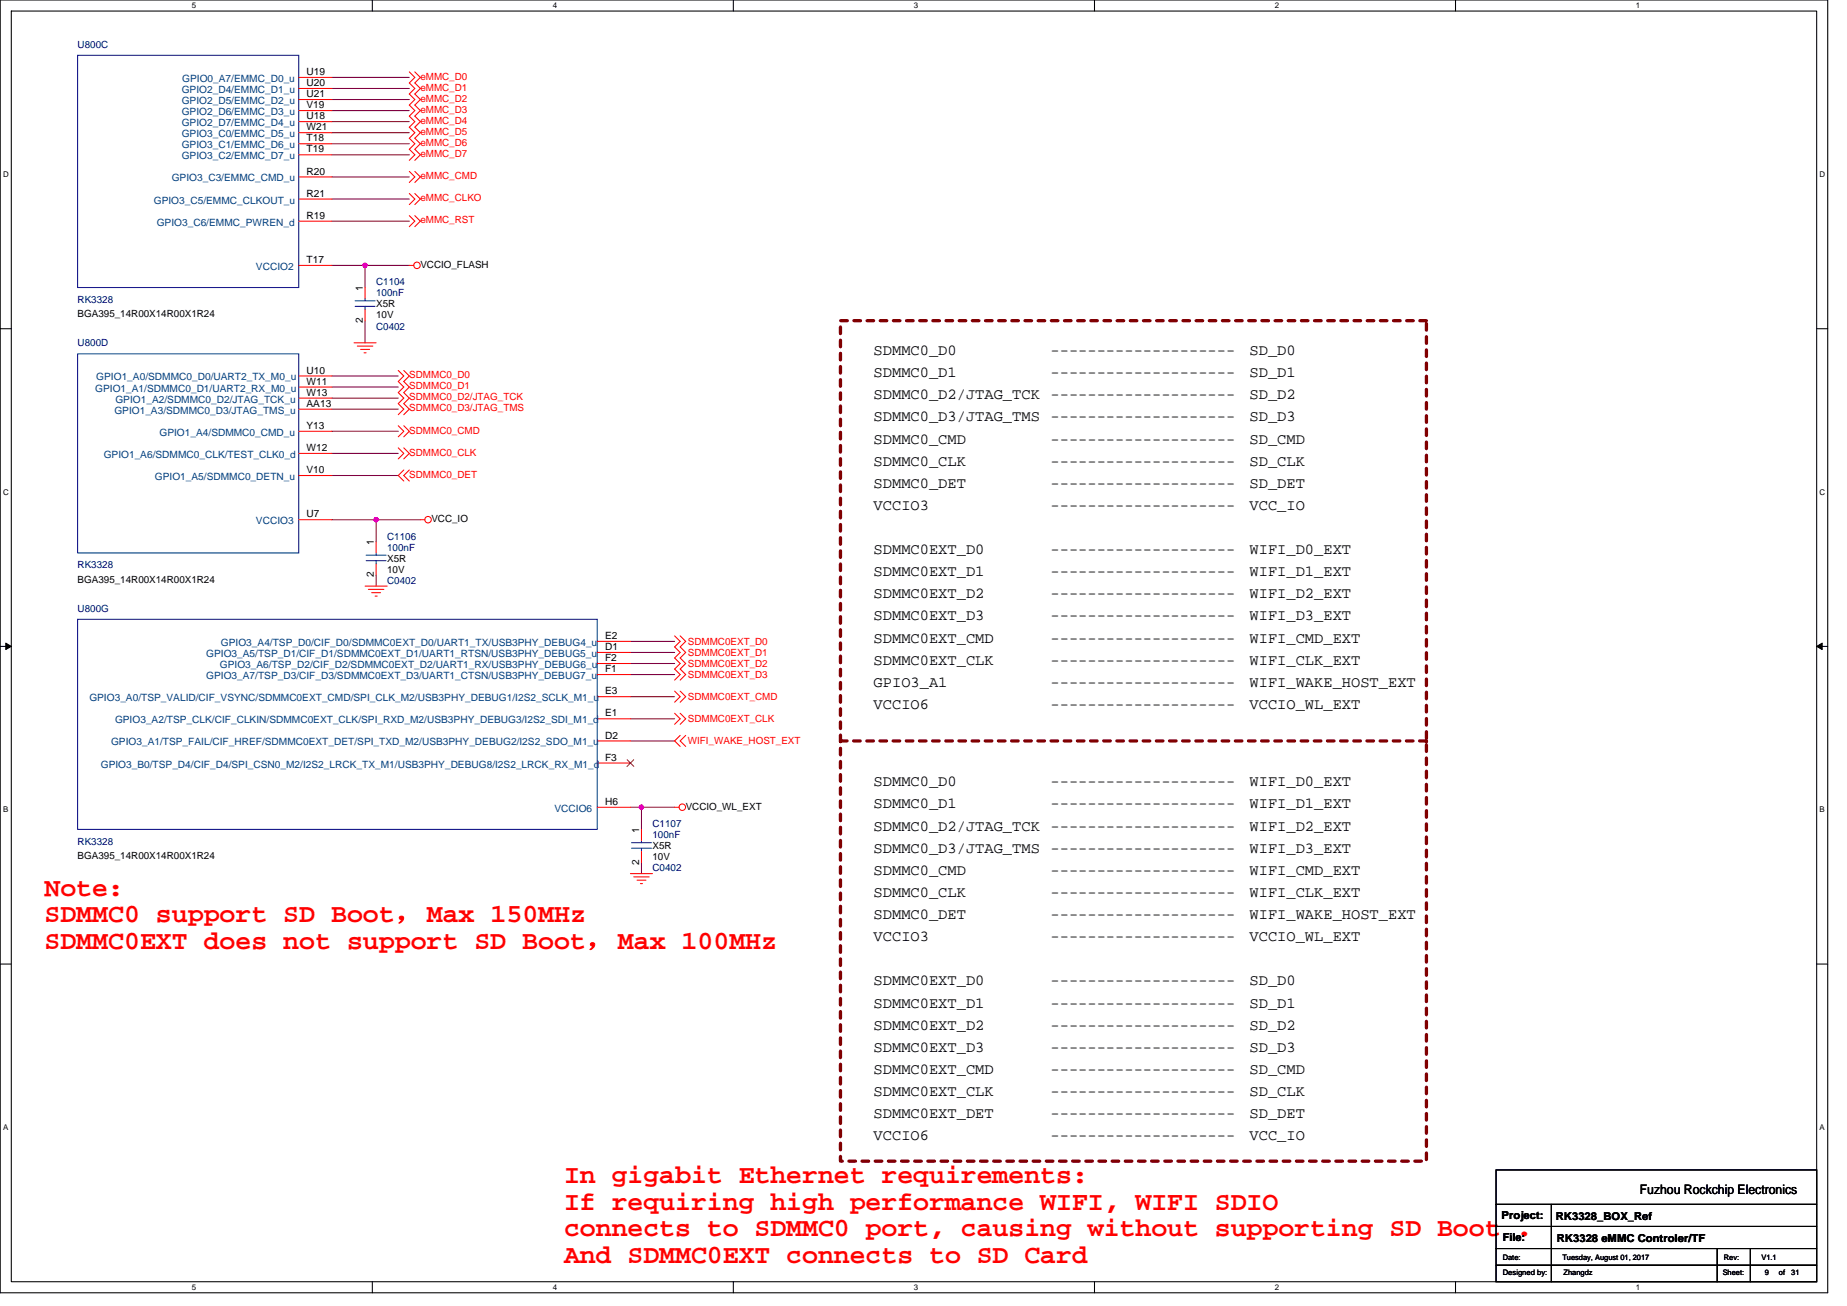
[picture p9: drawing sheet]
<svg xmlns="http://www.w3.org/2000/svg" width="297mm" height="210mm" viewBox="0 0 297 210" stroke-linecap="round" stroke-linejoin="round" font-family="sans-serif">
<defs><g id="words">
<g font-size="4.3" fill="#f00">
<text x="7.2" y="144">Note:</text>
<text x="7.2" y="148.3">SDMMC0 support SD Boot，Max 150MHz</text>
<text x="7.2" y="152.5">SDMMC0EXT does not support SD Boot，Max 100MHz</text>
<text x="90.7" y="190.2">In gigabit Ethernet requirements:</text>
<text x="90.7" y="194.5">If requiring high performance WIFI, WIFI SDIO</text>
<text x="90.7" y="198.8">connects to SDMMC0 port, causing without supporting SD Boot .</text>
<text x="90.7" y="203">And SDMMC0EXT connects to SD Card</text>
</g>
<g font-size="2.5">
<text x="140.5" y="57.1">SDMMC0_D0</text>
<text x="168.9" y="57.1">--------------------</text>
<text x="201" y="57.1">SD_D0</text>
<text x="140.5" y="60.6">SDMMC0_D1</text>
<text x="140.5" y="64.2">SDMMC0_D2/JTAG_TCK --------------------</text>
<text x="168.9" y="60.6">--------------------</text>
<text x="201" y="60.6">SD_D1</text>
<text x="201" y="64.2">SD_D2</text>
<text x="140.5" y="67.8">SDMMC0_D3/JTAG_TMS --------------------</text>
<text x="140.5" y="71.3">SDMMC0_CMD</text>
<text x="168.9" y="71.3">--------------------</text>
<text x="201" y="67.8">SD_D3</text>
<text x="201" y="71.3">SD_CMD</text>
<text x="140.5" y="74.9">SDMMC0_CLK</text>
<text x="168.9" y="74.9">--------------------</text>
<text x="201" y="74.9">SD_CLK</text>
<text x="140.5" y="78.4">SDMMC0_DET</text>
<text x="140.5" y="82">VCCIO3</text>
<text x="168.9" y="78.4">--------------------</text>
<text x="168.9" y="82">--------------------</text>
<text x="201" y="78.4">SD_DET</text>
<text x="201" y="82">VCC_IO</text>
<text x="140.5" y="89.1">SDMMC0EXT_D0</text>
<text x="168.9" y="89.1">--------------------</text>
<text x="201" y="89.1">WIFI_D0_EXT</text>
<text x="140.5" y="92.6">SDMMC0EXT_D1</text>
<text x="168.9" y="92.6">--------------------</text>
<text x="201" y="92.6">WIFI_D1_EXT</text>
<text x="140.5" y="96.2">SDMMC0EXT_D2</text>
<text x="140.5" y="99.8">SDMMC0EXT_D3</text>
<text x="168.9" y="99.8">--------------------</text>
<text x="168.9" y="96.2">--------------------</text>
<text x="201" y="99.8">WIFI_D3_EXT</text>
<text x="201" y="96.2">WIFI_D2_EXT</text>
<text x="140.5" y="103.3">SDMMC0EXT_CMD</text>
<text x="140.5" y="106.9">SDMMC0EXT_CLK</text>
<text x="168.9" y="106.9">--------------------</text>
<text x="168.9" y="103.3">--------------------</text>
<text x="201" y="106.9">WIFI_CLK_EXT</text>
<text x="201" y="103.3">WIFI_CMD_EXT</text>
<text x="140.5" y="110.4">GPIO3_A1</text>
<text x="140.5" y="114">VCCIO6</text>
<text x="168.9" y="114">--------------------</text>
<text x="168.9" y="110.4">--------------------</text>
<text x="201" y="110.4">WIFI_WAKE_HOST_EXT</text>
<text x="201" y="114">VCCIO_WL_EXT</text>
<text x="140.5" y="130">SDMMC0_D1</text>
<text x="140.5" y="126.4">SDMMC0_D0</text>
<text x="168.9" y="130">--------------------</text>
<text x="168.9" y="126.4">--------------------</text>
<text x="201" y="130">WIFI_D1_EXT</text>
<text x="201" y="126.4">WIFI_D0_EXT</text>
<text x="140.5" y="133.5">SDMMC0_D2/JTAG_TCK --------------------</text>
<text x="140.5" y="137.1">SDMMC0_D3/JTAG_TMS --------------------</text>
<text x="201" y="133.5">WIFI_D2_EXT</text>
<text x="201" y="137.1">WIFI_D3_EXT</text>
<text x="140.5" y="140.7">SDMMC0_CMD</text>
<text x="168.9" y="140.7">--------------------</text>
<text x="201" y="140.7">WIFI_CMD_EXT</text>
<text x="140.5" y="147.8">SDMMC0_DET</text>
<text x="140.5" y="144.2">SDMMC0_CLK</text>
<text x="168.9" y="144.2">--------------------</text>
<text x="168.9" y="147.8">--------------------</text>
<text x="201" y="144.2">WIFI_CLK_EXT</text>
<text x="201" y="147.8">WIFI_WAKE_HOST_EXT</text>
<text x="140.5" y="151.3">VCCIO3</text>
<text x="168.9" y="151.3">--------------------</text>
<text x="201" y="151.3">VCCIO_WL_EXT</text>
<text x="140.5" y="158.4">SDMMC0EXT_D0</text>
<text x="140.5" y="162">SDMMC0EXT_D1</text>
<text x="168.9" y="162">--------------------</text>
<text x="168.9" y="158.4">--------------------</text>
<text x="201" y="162">SD_D1</text>
<text x="201" y="158.4">SD_D0</text>
<text x="140.5" y="165.5">SDMMC0EXT_D2</text>
<text x="168.9" y="165.5">--------------------</text>
<text x="201" y="165.5">SD_D2</text>
<text x="140.5" y="169.1">SDMMC0EXT_D3</text>
<text x="140.5" y="172.7">SDMMC0EXT_CMD</text>
<text x="168.9" y="169.1">--------------------</text>
<text x="168.9" y="172.7">--------------------</text>
<text x="201" y="172.7">SD_CMD</text>
<text x="201" y="169.1">SD_D3</text>
<text x="140.5" y="176.2">SDMMC0EXT_CLK</text>
<text x="140.5" y="179.8">SDMMC0EXT_DET</text>
<text x="168.9" y="179.8">--------------------</text>
<text x="168.9" y="176.2">--------------------</text>
<text x="201" y="179.8">SD_DET</text>
<text x="201" y="176.2">SD_CLK</text>
<text x="140.5" y="183.3">VCCIO6</text>
<text x="168.9" y="183.3">--------------------</text>
<text x="201" y="183.3">VCC_IO</text>
</g>
<text font-size="2.1" x="263.7" y="192">Fuzhou Rockchip Electronics</text>
<g font-size="1.8">
<text x="241.5" y="196">Project:</text>
<text x="250.2" y="196.2">RK3328_BOX_Ref</text>
<text x="241.7" y="199.5">File:</text>
<text x="250.4" y="199.7">RK3328 eMMC Controler/TF</text>
</g>
<g font-size="1.6" fill="#000080">
<text x="12.5" y="7.6">U800C</text>
<text x="60.5" y="45.9">C1104</text>
<text x="60.5" y="47.6">100nF</text>
<text x="12.5" y="48.7">RK3328</text>
<text x="60.5" y="53">C0402</text>
<text x="12.5" y="55.6">U800D</text>
<text x="62.3" y="86.8">C1106</text>
<text x="62.3" y="88.5">100nF</text>
<text x="12.5" y="91.4">RK3328</text>
<text x="62.3" y="93.9">C0402</text>
<text x="12.5" y="98.3">U800G</text>
<text x="12.5" y="135.8">RK3328</text>
<text x="104.9" y="133">C1107</text>
<text x="104.9" y="134.8">100nF</text>
<text x="104.9" y="140.1">C0402</text>
</g>
<g font-size="1.6" fill="#004080">
<text x="29.2" y="14.9">GPIO2_D4/EMMC_D1_u</text>
<text x="29.2" y="16.7">GPIO2_D5/EMMC_D2_u</text>
<text x="29.3" y="13.2">GPIO0_A7/EMMC_D0_u</text>
<text x="29.2" y="18.5">GPIO2_D6/EMMC_D3_u</text>
<text x="29.2" y="20.3">GPIO2_D7/EMMC_D4_u</text>
<text x="29.2" y="22.1">GPIO3_C0/EMMC_D5_u</text>
<text x="29.2" y="23.8">GPIO3_C1/EMMC_D6_u</text>
<text x="27.6" y="29.2">GPIO3_C3/EMMC_CMD_u</text>
<text x="29.2" y="25.6">GPIO3_C2/EMMC_D7_u</text>
<text x="24.7" y="32.7">GPIO3_C5/EMMC_CLKOUT_u</text>
<text x="25.2" y="36.3">GPIO3_C6/EMMC_PWREN_d</text>
<text x="41.2" y="43.4">VCCIO2</text>
<text x="15.3" y="62.9">GPIO1_A1/SDMMC0_D1/UART2_RX_M0_u</text>
<text x="15.5" y="61.2">GPIO1_A0/SDMMC0_D0/UART2_TX_M0_u</text>
<text x="18.6" y="64.7">GPIO1_A2/SDMMC0_D2/JTAG_TCK_u</text>
<text x="18.4" y="66.5">GPIO1_A3/SDMMC0_D3/JTAG_TMS_u</text>
<text x="25.7" y="70.1">GPIO1_A4/SDMMC0_CMD_u</text>
<text x="16.7" y="73.6">GPIO1_A6/SDMMC0_CLK/TEST_CLK0_d</text>
<text x="24.9" y="77.2">GPIO1_A5/SDMMC0_DETN_u</text>
<text x="41.2" y="84.3">VCCIO3</text>
<text x="33.2" y="105.6">GPIO3_A5/TSP_D1/CIF_D1/SDMMC0EXT_D1/UART1_RTSN/USB3PHY_DEBUG5_u</text>
<text x="35.4" y="107.4">GPIO3_A6/TSP_D2/CIF_D2/SDMMC0EXT_D2/UART1_RX/USB3PHY_DEBUG6_u</text>
<text x="35.5" y="103.8">GPIO3_A4/TSP_D0/CIF_D0/SDMMC0EXT_D0/UART1_TX/USB3PHY_DEBUG4_u</text>
<text x="14.4" y="112.7">GPIO3_A0/TSP_VALID/CIF_VSYNC/SDMMC0EXT_CMD/SPI_CLK_M2/USB3PHY_DEBUG1/I2S2_SCLK_M1_u</text>
<text x="33.2" y="109.2">GPIO3_A7/TSP_D3/CIF_D3/SDMMC0EXT_D3/UART1_CTSN/USB3PHY_DEBUG7_u</text>
<text x="17.9" y="119.8">GPIO3_A1/TSP_FAIL/CIF_HREF/SDMMC0EXT_DET/SPI_TXD_M2/USB3PHY_DEBUG2/I2S2_SDO_M1_u</text>
<text x="18.5" y="116.3">GPIO3_A2/TSP_CLK/CIF_CLKIN/SDMMC0EXT_CLK/SPI_RXD_M2/USB3PHY_DEBUG3/I2S2_SDI_M1_d</text>
<text x="16.2" y="123.4">GPIO3_B0/TSP_D4/CIF_D4/SPI_CSN0_M2/I2S2_LRCK_TX_M1/USB3PHY_DEBUG8/I2S2_LRCK_RX_M1_d</text>
<text x="89.2" y="130.5">VCCIO6</text>
</g>
<g font-size="1.6">
<text x="49.3" y="13.8">U20</text>
<text x="49.3" y="15.6">U21</text>
<text x="49.3" y="17.4">V19</text>
<text x="49.3" y="12.1">U19</text>
<text x="49.3" y="19.2">U18</text>
<text x="49.3" y="21">W21</text>
<text x="49.3" y="22.7">T18</text>
<text x="49.3" y="28.1">R20</text>
<text x="49.3" y="24.5">T19</text>
<text x="49.3" y="31.6">R21</text>
<text x="49.3" y="35.2">R19</text>
<text x="49.3" y="42.3">T17</text>
<text x="58.3" y="46.8" transform="rotate(-90 58.3 46.8)">1</text>
<text x="67.6" y="43">VCCIO_FLASH</text>
<text x="12.5" y="51">BGA395_14R00X14R00X1R24</text>
<text x="58.3" y="51.9" transform="rotate(-90 58.3 51.9)">2</text>
<text x="60.5" y="49.4">X5R</text>
<text x="60.5" y="51.2">10V</text>
<text x="49.3" y="61.8">W11</text>
<text x="49.3" y="63.6">W13</text>
<text x="49.3" y="65.4">AA13</text>
<text x="49.3" y="60.1">U10</text>
<text x="49.3" y="69">Y13</text>
<text x="49.3" y="72.5">W12</text>
<text x="49.3" y="76.1">V10</text>
<text x="49.3" y="83.2">U7</text>
<text x="69.4" y="83.9">VCC_IO</text>
<text x="60.1" y="87.7" transform="rotate(-90 60.1 87.7)">1</text>
<text x="12.5" y="93.7">BGA395_14R00X14R00X1R24</text>
<text x="60.1" y="92.8" transform="rotate(-90 60.1 92.8)">2</text>
<text x="62.3" y="90.3">X5R</text>
<text x="62.3" y="92.1">10V</text>
<text x="97.3" y="106.3">F2</text>
<text x="97.3" y="104.5">D1</text>
<text x="97.3" y="102.7">E2</text>
<text x="97.3" y="108.1">F1</text>
<text x="97.3" y="111.6">E3</text>
<text x="97.3" y="115.2">E1</text>
<text x="97.3" y="118.7">D2</text>
<text x="97.3" y="122.3">F3</text>
<text x="97.3" y="129.4">H6</text>
<text x="110.3" y="130.2">VCCIO_WL_EXT</text>
<text x="102.8" y="133.9" transform="rotate(-90 102.8 133.9)">1</text>
<text x="104.9" y="136.5">X5R</text>
<text x="12.5" y="138.2">BGA395_14R00X14R00X1R24</text>
<text x="102.8" y="139.1" transform="rotate(-90 102.8 139.1)">2</text>
<text x="104.9" y="138.3">10V</text>
</g>
<g font-size="1.6" fill="#f00">
<text x="67.6" y="12.8">eMMC_D0</text>
<text x="67.6" y="14.6">eMMC_D1</text>
<text x="67.6" y="16.4">eMMC_D2</text>
<text x="67.6" y="23.5">eMMC_D6</text>
<text x="67.6" y="18.1">eMMC_D3</text>
<text x="67.6" y="19.9">eMMC_D4</text>
<text x="67.6" y="21.7">eMMC_D5</text>
<text x="67.6" y="25.3">eMMC_D7</text>
<text x="67.6" y="28.8">eMMC_CMD</text>
<text x="67.6" y="35.9">eMMC_RST</text>
<text x="67.6" y="32.4">eMMC_CLKO</text>
<text x="65.8" y="64.4">SDMMC0_D2/JTAG_TCK</text>
<text x="65.8" y="62.6">SDMMC0_D1</text>
<text x="65.8" y="60.8">SDMMC0_D0</text>
<text x="65.8" y="69.7">SDMMC0_CMD</text>
<text x="65.8" y="66.1">SDMMC0_D3/JTAG_TMS</text>
<text x="65.8" y="73.3">SDMMC0_CLK</text>
<text x="65.8" y="76.8">SDMMC0_DET</text>
<text x="110.6" y="103.7">SDMMC0EXT_D0</text>
<text x="110.6" y="105.4">SDMMC0EXT_D1</text>
<text x="110.6" y="107.2">SDMMC0EXT_D2</text>
<text x="110.6" y="109">SDMMC0EXT_D3</text>
<text x="110.6" y="112.5">SDMMC0EXT_CMD</text>
<text x="110.6" y="119.7">WIFI_WAKE_HOST_EXT</text>
<text x="110.6" y="116.1">SDMMC0EXT_CLK</text>
</g>
<g font-size="1.3">
<text x="30.8" y="1.3">5</text>
<text x="88.9" y="1.3">4</text>
<text x="147" y="1.3">3</text>
<text x="205" y="1.3">2</text>
<text x="263.1" y="1.3">1</text>
<text x=".5" y="28.4">D</text>
<text x="292.6" y="28.4">D</text>
<text x=".5" y="79.5">C</text>
<text x="292.6" y="79.5">C</text>
<text x=".5" y="130.6">B</text>
<text x="292.6" y="130.6">B</text>
<text x=".5" y="181.7">A</text>
<text x="292.6" y="181.7">A</text>
<text x="30.8" y="207.4">5</text>
<text x="88.9" y="207.4">4</text>
<text x="147" y="207.4">3</text>
<text x="205" y="207.4">2</text>
<text x="263.1" y="207.4">1</text>
</g>
<g font-size="1.2">
<text x="241.7" y="202.6">Date:</text>
<text x="251.3" y="202.6">Tuesday, August 01, 2017</text>
<text x="277.2" y="202.6">Rev:</text>
<text x="283.3" y="202.6">V1.1</text>
<text x="241.7" y="205.1">Designed by:</text>
<text x="251.5" y="205.1">Zhangdz</text>
<text x="277" y="205.1">Sheet:</text>
<text x="283.8" y="205.1">9</text>
<text x="286.1" y="205.1">of</text>
<text x="288.1" y="205.1">31</text>
</g>
</g></defs>
<path d="M0 0h293.9v207.9h-293.9zM1.8 1.8h290.4v204.3h-290.4z" fill="none" stroke="#000" stroke-width=".17"/>
<g fill="#fff">
<path d="M30.8 .2h.7v1.4h-.7z"/>
<path d="M30.8 206.3h.7v1.4h-.7z"/>
</g>
<path d="M59.9 0v1.8M59.9 206.1v1.8" fill="none" stroke="#000" stroke-width=".17"/>
<g fill="#fff">
<path d="M88.9 .2h.7v1.4h-.7z"/>
<path d="M88.9 206.3h.7v1.4h-.7z"/>
</g>
<path d="M117.9 0v1.8M117.9 206.1v1.8" fill="none" stroke="#000" stroke-width=".17"/>
<g fill="#fff">
<path d="M147 .2h.7v1.4h-.7z"/>
<path d="M147 206.3h.7v1.4h-.7z"/>
</g>
<path d="M176 0v1.8M176 206.1v1.8" fill="none" stroke="#000" stroke-width=".17"/>
<g fill="#fff">
<path d="M205 .2h.7v1.4h-.7z"/>
<path d="M205 206.3h.7v1.4h-.7z"/>
</g>
<path d="M234.1 0v1.8M234.1 206.1v1.8" fill="none" stroke="#000" stroke-width=".17"/>
<g fill="#fff">
<path d="M263.1 .2h.7v1.4h-.7z"/>
<path d="M263.1 206.3h.7v1.4h-.7z"/>
<path d="M.5 27.3h.9v1.4h-.9z"/>
<path d="M292.6 27.3h.9v1.4h-.9z"/>
<path d="M.5 78.4h.9v1.4h-.9z"/>
<path d="M292.6 78.4h.9v1.4h-.9z"/>
</g>
<path d="M0 52.9h1.8M292.2 52.9h1.7" fill="none" stroke="#000" stroke-width=".17"/>
<g fill="#fff">
<path d="M.5 129.5h.8v1.4h-.8z"/>
<path d="M292.6 129.5h.9v1.4h-.9z"/>
</g>
<path d="M0 103.9h1.8M292.2 103.9h1.7" fill="none" stroke="#000" stroke-width=".17"/>
<path d="M.9 103.4l.9 .5-.9 .5zM292.2 103.9l.8-.5v1z" fill="#000" stroke="#000" stroke-width=".16"/>
<g fill="#fff">
<path d="M.5 180.5h.8v1.4h-.8z"/>
<path d="M292.6 180.5h.9v1.4h-.9z"/>
</g>
<path d="M0 155h1.8M292.2 155h1.7M240.6 193.6h51.6M240.6 197.2h51.6M240.6 188.1h51.6v18h-51.6zM249.5 193.6v12.5M240.6 200.7h51.6M240.6 203.4h51.6M276.2 200.7v5.4M281.5 200.7v5.4" fill="none" stroke="#000" stroke-width=".17"/>
<path d="M135.2 51.6h94.2v135.1h-94.2zM135.2 119.1h94.2M229.4 119.1h.1" fill="none" stroke="#800000" stroke-width=".53" stroke-dasharray="1.1 1.1"/>
<g fill="none" stroke="#800040" stroke-width=".17">
<path d="M53.4 14.2h12.4M53.4 16h12.4M53.4 17.8h12.4M53.4 12.4h12.4M53.4 19.6h12.4M53.4 23.1h12.4M53.4 32h12.4M53.4 35.6h12.4M53.4 28.4h12.4M53.4 24.9h12.4M53.4 21.3h12.4M53.4 42.7h5.3"/>
<path d="M58.7 42.7v3.5M58.7 51.6v3.5M58.7 42.7h7.1M53.4 72.9h10.6M53.4 69.3h10.6M53.4 76.5h10.6M53.4 65.8h10.6M53.4 64h10.6M53.4 62.2h10.6M53.4 60.5h10.6M53.4 83.6h7.1M60.5 92.5v1.7"/>
<path d="M67.6 83.6h-7.1v3.5M101.4 112h7.1M101.4 106.7h7.1M101.4 115.6h7.1M101.4 103.1h7.1M101.4 104.9h7.1M101.4 119.1h7.1M101.4 108.5h7.1M101.4 129.8h1.8M103.2 129.8v3.6M103.2 138.7v1.8M103.2 129.8h5.3"/>
</g>
<g fill="#f0f" stroke="#f0f" stroke-width=".17">
<circle cx="60.5" cy="83.6" r=".35"/>
<circle cx="58.7" cy="42.7" r=".35"/>
<circle cx="103.2" cy="129.8" r=".35"/>
</g>
<g fill="none" stroke="#f00" stroke-width=".17">
<path d="M48 12.4h5.4M48 14.2h5.4M48 16h5.4M48 17.8h5.4M48 19.6h5.4M65.8 11.6l.9 .8-.9 .9 .9 .9-.9 .9 .9 .9-.9 .9 .9 .9-.9 .9 .9 .9-.9 .8 .9 .9-.9 .9 .9 .9-.9 .9 .9 .9-.9 .9M66.7 11.6l.9 .8-.9 .9 .9 .9-.9 .9 .9 .9-.9 .9 .9 .9-.9 .9 .9 .9-.9 .8 .9 .9-.9 .9 .9 .9-.9 .9 .9 .9-.9 .9M48 21.3h5.4M48 23.1h5.4M48 24.9h5.4M48 28.4h5.4M48 32h5.4"/>
<path d="M48 35.6h5.4M65.8 27.6l.9 .8-.9 .9M65.8 34.7l.9 .9-.9 .8M65.8 31.1l.9 .9-.9 .9M66.7 27.6l.9 .8-.9 .9M66.7 34.7l.9 .9-.9 .8M66.7 31.1l.9 .9-.9 .9M48 42.7h5.4M56.9 55.1h3.6M57.5 55.6h2.5M58 56.2h1.4M58.5 56.7h.4"/>
<path d="M58.7 46.2v1.8M58.7 49.8v1.8M64 59.6l.9 .9-.9 .8 .9 .9-.9 .9 .9 .9-.9 .9 .9 .9-.9 .9M64.9 59.6l.9 .9-.9 .8 .9 .9-.9 .9 .9 .9-.9 .9 .9 .9-.9 .9M65.8 42.7h.7M48 60.5h5.4M48 62.2h5.4M48 64h5.4M48 65.8h5.4M48 69.3h5.4M48 76.5h5.4M48 72.9h5.4"/>
<path d="M64 72l.9 .9-.9 .9M64 68.5l.9 .8-.9 .9M64.9 75.6l-.9 .9 .9 .8M64.9 72l.9 .9-.9 .9M64.9 68.5l.9 .8-.9 .9M65.8 75.6l-.9 .9 .9 .8M48 83.6h5.4M58.7 94.2h3.6M59.2 94.8h2.5M59.8 95.3h1.4M60.3 95.8h.4M60.5 87.1v1.8"/>
<path d="M60.5 90.7v1.8M67.6 83.6h.7M96.1 115.6h5.3M96.1 112h5.3M96.1 119.1h5.3M96.1 103.1h5.3M96.1 104.9h5.3M96.1 106.7h5.3M96.1 108.5h5.3M108.5 102.2l.9 .9-.9 .9 .9 .9-.9 .9 .9 .9-.9 .9 .9 .9-.9 .8M108.5 111.1l.9 .9-.9 .9M108.5 114.7l.9 .9-.9 .9"/>
<path d="M109.4 118.2l-.9 .9 .9 .9M109.4 102.2l.9 .9-.9 .9 .9 .9-.9 .9 .9 .9-.9 .9 .9 .9-.9 .8M109.4 111.1l.9 .9-.9 .9M109.4 114.7l.9 .9-.9 .9M110.3 118.2l-.9 .9 .9 .9M96.1 122.7h5.3M96.1 129.8h5.3M103.2 133.4v1.7M103.2 136.9v1.8M108.5 129.8h.7M101.4 140.5h3.5M101.9 141h2.5"/>
<path d="M102.4 141.5h1.5M103 142.1h.3"/>
<circle cx="67.1" cy="42.7" r=".52"/>
<circle cx="68.8" cy="83.6" r=".52"/>
<circle cx="109.7" cy="129.8" r=".52"/>
</g>
<g fill="none" stroke="#00f" stroke-width=".17">
<path d="M12.5 8.9h35.5v37.3h-35.5zM12.5 56.9h35.5v32h-35.5zM57.1 49.3h3.2M57.1 48.4h3.2M58.7 48v.4M58.7 49.3v.5M12.5 99.6h83.6v33.7h-83.6zM58.9 90.1h3.2M58.9 89.3h3.2M60.5 88.9v.4M60.5 90.1v.6M101.6 136.4h3.2"/>
<path d="M101.6 135.5h3.2M103.2 135.1v.4M103.2 136.4v.5"/>
</g>
<path d="M100.9 122.2l1 1M101.9 122.2l-1.1 1" fill="none" stroke="#804000" stroke-width=".16"/>
<use href="#words"/>
</svg>
